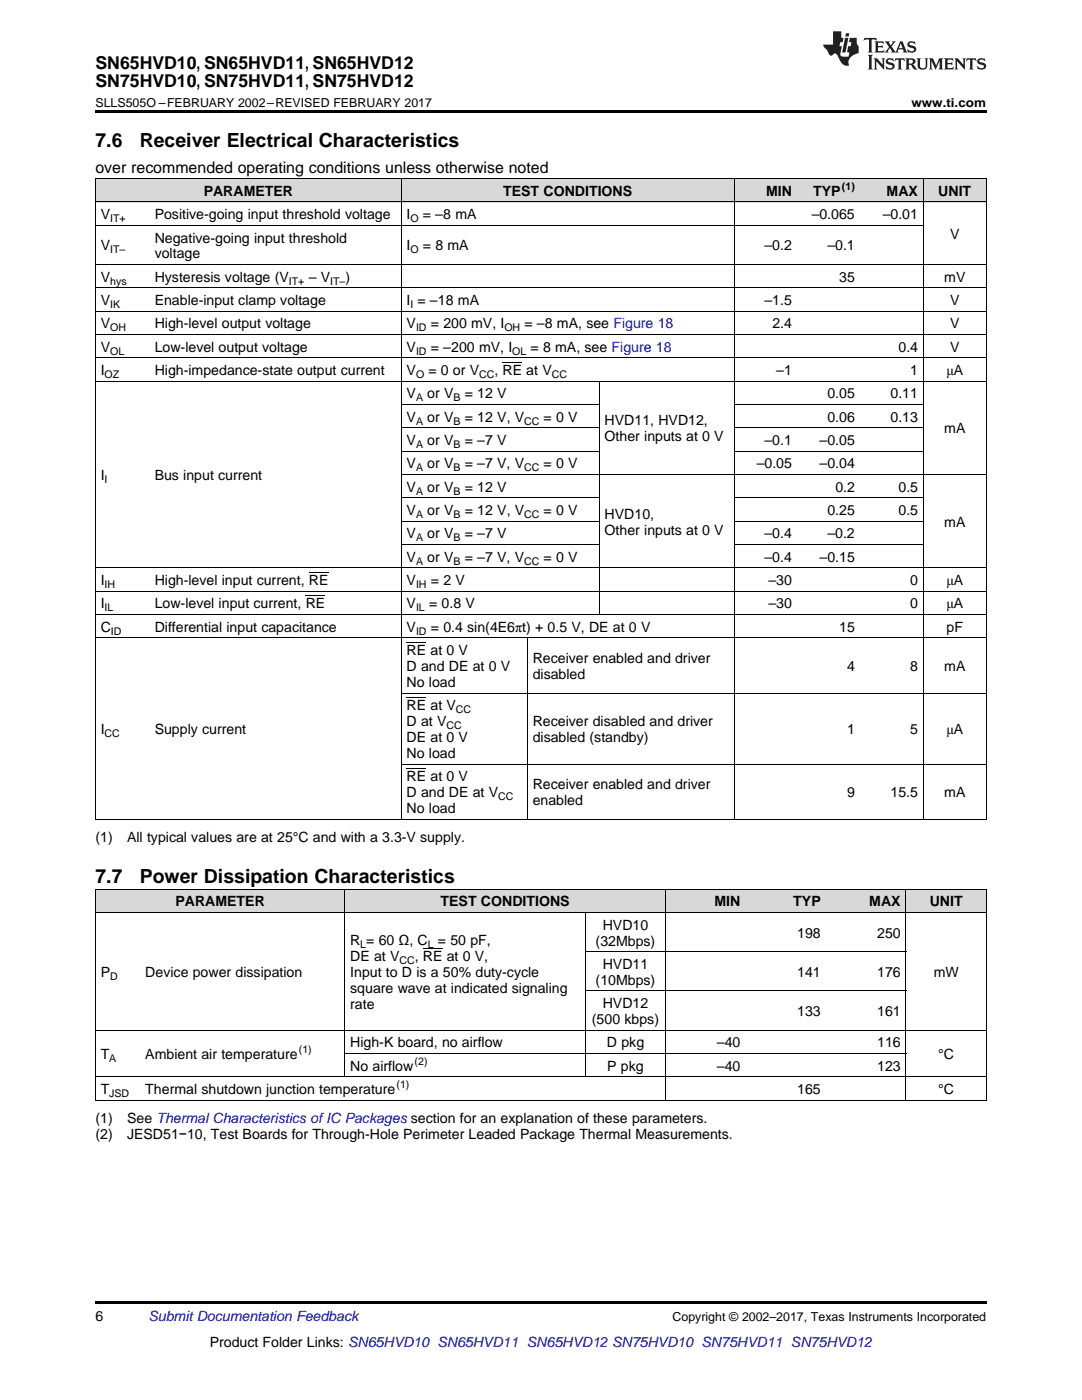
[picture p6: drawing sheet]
<svg xmlns="http://www.w3.org/2000/svg" width="216mm" height="279mm" viewBox="0 0 216 279" stroke-linecap="round" stroke-linejoin="round" font-family="sans-serif">
<defs><g id="words">
<g font-size="3.9">
<text x="19" y="29.3">7.6</text>
<text x="27.9" y="29.3">Receiver Electrical Characteristics</text>
<text x="19" y="176.2">7.7</text>
<text x="27.9" y="176.2">Power Dissipation Characteristics</text>
</g>
<g font-size="3.5">
<text x="19" y="13.8">SN65HVD10, SN65HVD11, SN65HVD12</text>
<text x="19" y="17.3">SN75HVD10, SN75HVD11, SN75HVD12</text>
</g>
<text font-size="3.2" x="19" y="34.4">over recommended operating conditions unless otherwise noted</text>
<g font-size="2.8">
<text x="40.6" y="39.1">PARAMETER</text>
<text x="100.4" y="39.1">TEST CONDITIONS</text>
<text x="152.9" y="39.1">MIN</text>
<text x="162.3" y="39.1">TYP</text>
<text x="176.9" y="39.1">MAX</text>
<text x="187.2" y="39.1">UNIT</text>
<text x="20.1" y="43.7">V</text>
<text x="30.9" y="43.7">Positive-going input threshold voltage</text>
<text x="81.1" y="43.7">I</text>
<text x="84.4" y="43.7">= –8 mA</text>
<text x="162" y="43.7">–0.065</text>
<text x="176.1" y="43.7">–0.01</text>
<text x="189.6" y="47.7">V</text>
<text x="20.1" y="50">V</text>
<text x="30.9" y="48.4">Negative-going input threshold</text>
<text x="30.9" y="51.6">voltage</text>
<text x="81.1" y="50">I</text>
<text x="84.4" y="50">= 8 mA</text>
<text x="152.5" y="50">–0.2</text>
<text x="165.1" y="50">–0.1</text>
<text x="20.1" y="56.2">V</text>
<text x="30.9" y="56.2">Hysteresis voltage (V</text>
<text x="61.6" y="56.2">– V</text>
<text x="68.9" y="56.2">)</text>
<text x="167.5" y="56.2">35</text>
<text x="188.4" y="56.2">mV</text>
<text x="20.1" y="60.9">V</text>
<text x="20.1" y="65.5">V</text>
<text x="30.9" y="60.9">Enable-input clamp voltage</text>
<text x="30.9" y="65.5">High-level output voltage</text>
<text x="81.1" y="60.9">I = –18 mA</text>
<text x="81.1" y="65.5">V</text>
<text x="86" y="65.5">= 200 mV, I</text>
<text x="104.7" y="65.5">= –8 mA, see Figure 18</text>
<text x="152.5" y="60.9">–1.5</text>
<text x="154.1" y="65.5">2.4</text>
<text x="189.6" y="60.9">V</text>
<text x="189.6" y="65.5">V</text>
<text x="20.1" y="70.2">V</text>
<text x="30.9" y="70.2">Low-level output voltage</text>
<text x="81.1" y="70.2">V</text>
<text x="86" y="70.2">= –200 mV, I</text>
<text x="105.9" y="70.2">= 8 mA, see Figure 18</text>
<text x="179.3" y="70.2">0.4</text>
<text x="189.6" y="70.2">V</text>
<text x="20.1" y="74.9">I</text>
<text x="30.9" y="74.9">High-impedance-state output current</text>
<text x="81.1" y="74.9">V</text>
<text x="85.5" y="74.9">= 0 or V</text>
<text x="98.7" y="74.9">, RE at V</text>
<text x="154.9" y="74.9">–1</text>
<text x="181.6" y="74.9">1</text>
<text x="188.8" y="74.9">μA</text>
<text x="81.1" y="79.5">V</text>
<text x="85.3" y="79.5">or V</text>
<text x="92.7" y="79.5">= 12 V</text>
<text x="165.1" y="79.5">0.05</text>
<text x="177.7" y="79.5">0.11</text>
<text x="81.1" y="84.2">V</text>
<text x="81.1" y="88.8">V</text>
<text x="85.3" y="84.2">or V</text>
<text x="85.3" y="88.8">or V</text>
<text x="92.7" y="84.2">= 12 V, V</text>
<text x="92.7" y="88.8">= –7 V</text>
<text x="108.5" y="84.2">= 0 V</text>
<text x="120.6" y="84.9">HVD11, HVD12,</text>
<text x="120.6" y="88.1">Other inputs at 0 V</text>
<text x="152.5" y="88.8">–0.1</text>
<text x="163.5" y="88.8">–0.05</text>
<text x="165.1" y="84.2">0.06</text>
<text x="177.7" y="84.2">0.13</text>
<text x="188.4" y="86.5">mA</text>
<text x="20.1" y="95.8">I</text>
<text x="30.9" y="95.8">Bus input current</text>
<text x="81.1" y="93.5">V</text>
<text x="85.3" y="93.5">or V</text>
<text x="92.7" y="93.5">= –7 V, V</text>
<text x="108.5" y="93.5">= 0 V</text>
<text x="151" y="93.5">–0.05</text>
<text x="163.5" y="93.5">–0.04</text>
<text x="81.1" y="98.1">V</text>
<text x="85.3" y="98.1">or V</text>
<text x="92.7" y="98.1">= 12 V</text>
<text x="166.7" y="98.1">0.2</text>
<text x="179.3" y="98.1">0.5</text>
<text x="81.1" y="102.8">V</text>
<text x="81.1" y="107.5">V</text>
<text x="85.3" y="102.8">or V</text>
<text x="85.3" y="107.5">or V</text>
<text x="92.7" y="102.8">= 12 V, V</text>
<text x="92.7" y="107.5">= –7 V</text>
<text x="108.5" y="102.8">= 0 V</text>
<text x="120.6" y="103.5">HVD10,</text>
<text x="120.6" y="106.7">Other inputs at 0 V</text>
<text x="152.5" y="107.5">–0.4</text>
<text x="165.1" y="102.8">0.25</text>
<text x="165.1" y="107.5">–0.2</text>
<text x="179.3" y="102.8">0.5</text>
<text x="188.4" y="105.1">mA</text>
<text x="81.1" y="112.1">V</text>
<text x="85.3" y="112.1">or V</text>
<text x="92.7" y="112.1">= –7 V, V</text>
<text x="108.5" y="112.1">= 0 V</text>
<text x="152.5" y="112.1">–0.4</text>
<text x="163.5" y="112.1">–0.15</text>
<text x="20.1" y="116.8">I</text>
<text x="30.9" y="116.8">High-level input current, RE</text>
<text x="81.1" y="116.8">V</text>
<text x="86" y="116.8">= 2 V</text>
<text x="153.3" y="116.8">–30</text>
<text x="181.6" y="116.8">0</text>
<text x="188.8" y="116.8">μA</text>
<text x="20.1" y="121.4">I</text>
<text x="30.9" y="121.4">Low-level input current, RE</text>
<text x="81.1" y="121.4">V</text>
<text x="85.6" y="121.4">= 0.8 V</text>
<text x="153.3" y="121.4">–30</text>
<text x="181.6" y="121.4">0</text>
<text x="188.8" y="121.4">μA</text>
<text x="20.1" y="126.1">C</text>
<text x="30.9" y="126.1">Differential input capacitance</text>
<text x="81.1" y="126.1">V</text>
<text x="81.1" y="130.7">RE at 0 V</text>
<text x="86" y="126.1">= 0.4 sin(4E6πt) + 0.5 V, DE at 0 V</text>
<text x="167.5" y="126.1">15</text>
<text x="188.9" y="126.1">pF</text>
<text x="81.1" y="133.9">D and DE at 0 V</text>
<text x="81.1" y="137.1">No load</text>
<text x="106.3" y="132.3">Receiver enabled and driver</text>
<text x="106.3" y="135.5">disabled</text>
<text x="169" y="133.9">4</text>
<text x="181.6" y="133.9">8</text>
<text x="188.4" y="133.9">mA</text>
<text x="81.1" y="141.7">RE at V</text>
<text x="20.1" y="146.5">I</text>
<text x="30.9" y="146.5">Supply current</text>
<text x="81.1" y="144.9">D at V</text>
<text x="81.1" y="148.1">DE at 0 V</text>
<text x="106.3" y="144.9">Receiver disabled and driver</text>
<text x="106.3" y="148.1">disabled (standby)</text>
<text x="169" y="146.5">1</text>
<text x="181.6" y="146.5">5</text>
<text x="188.8" y="146.5">μA</text>
<text x="81.1" y="151.3">No load</text>
<text x="81.1" y="155.9">RE at 0 V</text>
<text x="81.1" y="159.1">D and DE at V</text>
<text x="106.3" y="157.5">Receiver enabled and driver</text>
<text x="106.3" y="160.7">enabled</text>
<text x="169" y="159.1">9</text>
<text x="177.7" y="159.1">15.5</text>
<text x="188.4" y="159.1">mA</text>
<text x="81.1" y="162.3">No load</text>
<text x="19" y="168.1">(1)</text>
<text x="25.4" y="168.1">All typical values are at 25°C and with a 3.3-V supply.</text>
<text x="35" y="180.9">PARAMETER</text>
<text x="87.9" y="180.9">TEST CONDITIONS</text>
<text x="120.3" y="185.5">HVD10</text>
<text x="142.6" y="180.9">MIN</text>
<text x="158.3" y="180.9">TYP</text>
<text x="173.5" y="180.9">MAX</text>
<text x="185.5" y="180.9">UNIT</text>
<text x="69.9" y="188.6">R = 60 Ω, C</text>
<text x="69.9" y="191.8">DE at V</text>
<text x="82.8" y="191.8">, RE at 0 V,</text>
<text x="87.4" y="188.6">= 50 pF,</text>
<text x="118.9" y="188.7">(32Mbps)</text>
<text x="159.1" y="187.1">198</text>
<text x="175" y="187.1">250</text>
<text x="20.1" y="194.9">P</text>
<text x="29" y="194.9">Device power dissipation</text>
<text x="69.9" y="194.9">Input to D is a 50% duty-cycle</text>
<text x="118.9" y="196.5">(10Mbps)</text>
<text x="120.3" y="193.4">HVD11</text>
<text x="159.1" y="194.9">141</text>
<text x="175" y="194.9">176</text>
<text x="186.3" y="194.9">mW</text>
<text x="69.9" y="198.1">square wave at indicated signaling</text>
<text x="69.9" y="201.3">rate</text>
<text x="120.3" y="201.2">HVD12</text>
<text x="159.1" y="202.8">133</text>
<text x="175" y="202.8">161</text>
<text x="69.9" y="209">High-K board, no airflow</text>
<text x="118.1" y="204.4">(500 kbps)</text>
<text x="121.1" y="209">D pkg</text>
<text x="143.1" y="209">–40</text>
<text x="175" y="209">116</text>
<text x="20.1" y="211.3">T</text>
<text x="29" y="211.3">Ambient air temperature</text>
<text x="69.9" y="213.7">No airflow</text>
<text x="121.2" y="213.7">P pkg</text>
<text x="143.1" y="213.7">–40</text>
<text x="175" y="213.7">123</text>
<text x="187.2" y="211.3">°C</text>
<text x="20.1" y="218.3">T</text>
<text x="29" y="218.3">Thermal shutdown junction temperature</text>
<text x="159.1" y="218.3">165</text>
<text x="187.2" y="218.3">°C</text>
<text x="19" y="224.2">(1)</text>
<text x="19" y="227.4">(2)</text>
<text x="25.4" y="224.2">See Thermal Characteristics ofIC Packages section for an explanation of these parameters.</text>
<text x="25.4" y="227.4">JESD51−10, Test Boards for Through-Hole Perimeter Leaded Package Thermal Measurements.</text>
<text x="19" y="263.6">6</text>
<text x="41.8" y="268.9">Product Folder Links: SN65HVD10 SN65HVD11 SN65HVD12 SN75HVD10 SN75HVD11 SN75HVD12</text>
</g>
<text font-size="2.8" fill="#0000c8" x="29.6" y="263.6">Submit Documentation Feedback</text>
<g font-size="2.5">
<text x="19" y="21.4">SLLS505O –FEBRUARY 2002–REVISED FEBRUARY 2017</text>
<text x="181.9" y="21.4">www.ti.com</text>
<text x="134.2" y="263.6">Copyright © 2002–2017, Texas Instruments Incorporated</text>
</g>
<g font-size="2.1">
<text x="168" y="38">(1)</text>
<text x="22" y="44.3">IT+</text>
<text x="81.9" y="44.3">O</text>
<text x="22" y="50.6">IT–</text>
<text x="81.9" y="50.6">O</text>
<text x="22" y="56.8">hys</text>
<text x="57.6" y="56.8">IT+</text>
<text x="65.9" y="56.8">IT–</text>
<text x="22" y="61.5">IK</text>
<text x="81.9" y="61.5">I</text>
<text x="22" y="66.1">OH</text>
<text x="22" y="70.8">OL</text>
<text x="83" y="66.1">ID</text>
<text x="83" y="70.8">ID</text>
<text x="100.6" y="66.1">OH</text>
<text x="102.2" y="70.8">OL</text>
<text x="20.9" y="75.4">OZ</text>
<text x="83" y="75.4">O</text>
<text x="95.6" y="75.4">CC</text>
<text x="110.1" y="75.4">CC</text>
<text x="83" y="80.1">A</text>
<text x="90.5" y="80.1">B</text>
<text x="83" y="84.7">A</text>
<text x="83" y="89.4">A</text>
<text x="90.5" y="84.7">B</text>
<text x="90.5" y="89.4">B</text>
<text x="104.6" y="84.7">CC</text>
<text x="83" y="94.1">A</text>
<text x="90.5" y="94.1">B</text>
<text x="104.6" y="94.1">CC</text>
<text x="20.9" y="96.4">I</text>
<text x="83" y="98.7">A</text>
<text x="90.5" y="98.7">B</text>
<text x="83" y="103.4">A</text>
<text x="90.5" y="103.4">B</text>
<text x="104.6" y="103.4">CC</text>
<text x="83" y="108">A</text>
<text x="83" y="112.7">A</text>
<text x="90.5" y="108">B</text>
<text x="90.5" y="112.7">B</text>
<text x="104.6" y="112.7">CC</text>
<text x="20.9" y="117.3">IH</text>
<text x="83" y="117.3">IH</text>
<text x="20.9" y="122">IL</text>
<text x="83" y="122">IL</text>
<text x="22.1" y="126.6">ID</text>
<text x="83" y="126.6">ID</text>
<text x="91" y="142.3">CC</text>
<text x="20.9" y="147.1">CC</text>
<text x="89.1" y="145.5">CC</text>
<text x="99.4" y="159.7">CC</text>
<text x="71.9" y="189.2">L</text>
<text x="85.4" y="189.2">L</text>
<text x="22" y="195.5">D</text>
<text x="79.7" y="192.3">CC</text>
<text x="21.8" y="211.9">A</text>
<text x="59.6" y="210.2">(1)</text>
<text x="82.7" y="212.5">(2)</text>
<text x="21.8" y="218.9">JSD</text>
<text x="79.1" y="217.2">(1)</text>
</g>
</g></defs>
<g fill="#d8d8d8">
<path d="M19 177.5h8.9v4.6h-8.9z"/>
<path d="M27.9 177.5h40.9v4.6h-40.9z"/>
<path d="M68.8 177.5h48v4.6h-48z"/>
<path d="M116.8 177.5h16v4.6h-16z"/>
<path d="M132.8 177.5h16v4.6h-16z"/>
<path d="M148.8 177.5h16v4.6h-16z"/>
<path d="M164.8 177.5h16v4.6h-16z"/>
<path d="M180.8 177.5h16v4.6h-16z"/>
<path d="M19 35.7h10.8v4.7h-10.8z"/>
<path d="M29.8 35.7h50.3v4.7h-50.3z"/>
<path d="M80.1 35.7h25.1v4.7h-25.1z"/>
<path d="M105.2 35.7h14.4v4.7h-14.4z"/>
<path d="M119.6 35.7h26.9v4.7h-26.9z"/>
<path d="M146.5 35.7h12.6v4.7h-12.6z"/>
<path d="M159.1 35.7h12.6v4.7h-12.6z"/>
<path d="M171.7 35.7h12.6v4.7h-12.6z"/>
<path d="M184.3 35.7h12.5v4.7h-12.5z"/>
</g>
<g fill="#000">
<path d="M19 22h177.8v.5h-177.8zM19 163.5h.2zM80 163.5h.1zM105.1 163.5h.1zM119.5 163.5h.1zM146.4 163.5h.1zM159 163.5h.1zM171.6 163.5h.1zM184.1 163.5h.2zM196.7 163.5h.1zM19 219.6h.2zM68.7 219.6h.1z"/>
<path d="M116.7 219.6h.1zM132.7 219.6h.1zM148.7 219.6h.1zM164.7 219.6h.1zM180.7 219.6h.1zM196.7 219.6h.1zM19 259.7h177.8v.5h-177.8z"/>
</g>
<g fill="none" stroke="#000" stroke-width=".2">
<path d="M19 35.6h177.8M19.1 35.7v127.8M80 35.7v127.8M146.5 35.7v127.8M184.2 35.7v127.8M196.8 35.7v127.8M19 57.4h177.8M19 52.8h177.8M19 45h165.3M19 40.3h177.8M19 76.1h177.8M19 71.4h177.8"/>
<path d="M19 66.8h177.8M19 62.1h177.8M119.5 76.1v46.6M80.1 99.4h39.5M80.1 94.7h116.7M80.1 90h39.5M80.1 85.4h39.5M80.1 80.7h39.5M146.5 99.4h37.8M146.5 90h37.8M146.5 85.4h37.8M146.5 80.7h37.8"/>
<path d="M19 118h177.8M19 113.3h177.8M80.1 108.7h39.5M80.1 104h39.5M146.5 108.7h37.8M146.5 104h37.8M19 127.3h177.8M19 122.6h177.8M80.1 138.3h116.7M105.2 127.3v36.2M80.1 152.5h116.7M19 177.4h177.8v42.2"/>
<path d="M19 163.5h177.8M19.1 177.4v42.2M68.8 177.4v37.5M132.8 177.4v42.2M180.8 177.4v42.2M19 182.1h177.8M116.8 182.1v32.8M116.8 197.7h64M116.8 189.9h64M19 219.6h177.8M19 214.9h177.8M19 205.6h177.8"/>
<path d="M68.8 210.2h112"/>
</g>
<g fill="#231f20">
<path d="M172.5 7.6l-.1 .5 .4-.2h.6v.1v2.1l-.2 .4h.9l-.2-.4v-2.1l.1-.1h.5l.5 .2-.2-.5zM174.5 8.3l.2 .3v1.5l-.2 .4h1.8l.2-.6a1.04 1.04 0 0 1-1.3 .2v-.7h.6l.3 .2v-.6l-.3 .2h-.6v-.6l.8-.1 .4 .3-.2-.5zM176.5 8.3l.9 1.1-.9 1.1h.8l-.2-.2 .4-.7 .5 .7-.2 .2h1.5l-.2-.2 .2-.4h.9l.1 .4-.2 .2h1l-.3-.3-.7-1.9h-.5l-.9 2-.8-1 .9-1h-.8l.1 .3-.4 .5-.3-.6 .1-.2zM179.7 8.6l.4 1h-.7zM181.3 8.4a.63 .63 0 0 0-.2 .7 .63 .63 0 0 0 .6 .4l.6 .2 .1 .2a.75 .75 0 0 1-.7 .4 .75 .75 0 0 1-.6-.5l.1 .7 .1-.1a1.11 1.11 0 0 0 1.5-.6 1.13 1.13 0 0 0-1.2-.8l-.1-.4a1.04 1.04 0 0 1 1.2 .2l-.2-.5-.2 .1-.4-.2zM173.2 10.9l.2 .4v2.2l-.2 .4h1l-.3-.4v-2.2l.3-.4zM174.3 11.6l.3 .4v1.5l-.3 .4h.8l-.2-.4v-1.3l1.5 1.7v-1.9l.2-.4h-.7l.2 .4v.9l-1.1-1.3zM177 11.8a.62 .62 0 0 0-.2 .7 .62 .62 0 0 0 .6 .4l.6 .1 .1 .3a.76 .76 0 0 1-.7 .3 .76 .76 0 0 1-.7-.4l.2 .7 .1-.1a1.11 1.11 0 0 0 1.5-.6 1.13 1.13 0 0 0-1.2-.8l-.1-.4a1.04 1.04 0 0 1 1.2 .2l-.2-.6-.2 .1-.5-.1zM178.7 11.6l-.2 .6a.61 .61 0 0 1 .8-.3v1.6l-.2 .4h.9l-.2-.4v-1.6a.63 .63 0 0 1 .7 .3l-.1-.6zM180.6 11.6l.3 .4v1.5l-.3 .4h1l-.2-.2-.1-.8 .6 .2a.76 .76 0 0 0 1.2 .7l-1-1a.58 .58 0 0 0 .6-.5 .58 .58 0 0 0-.5-.6zM181.4 11.9h.1a.45 .45 0 0 1 .5 .1 .45 .45 0 0 1 .1 .5l-.8 .2zM182.9 11.6l.2 .2a2.17 2.17 0 0 0 .3 1.9 .99 .99 0 0 0 1.6-.6v-1.1l.2-.4h-.7l.2 .2a1.92 1.92 0 0 1-.2 1.8 .6 .6 0 0 1-.9-.5v-1.1l.2-.4zM185.4 11.6l.2 .4v1.5l-.2 .4h.7l-.2-.4v-1.4l.8 1.8 .8-1.8v1.4l-.2 .4h.9l-.2-.4v-1.5l.2-.4h-.8l-.6 1.5-.6-1.5zM188.4 11.6l.2 .4v1.5l-.2 .4h1.8l.1-.6a1.04 1.04 0 0 1-1.2 .1v-.6h.5l.4 .2v-.6l-.4 .2h-.5v-.7h.8l.3 .3-.1-.6zM190.5 11.6l.2 .4v1.5l-.2 .4h.7l-.2-.4v-1.3l1.5 1.7v-1.9l.2-.4h-.7l.2 .4v.9l-1.1-1.3zM192.9 11.6l-.1 .6a.61 .61 0 0 1 .7-.3l.1 1.6-.3 .4h1l-.3-.4 .1-1.6a.63 .63 0 0 1 .7 .3l-.1-.6zM195.2 11.8a.62 .62 0 0 0-.2 .7 .62 .62 0 0 0 .6 .4l.6 .1 .1 .3a.76 .76 0 0 1-.7 .3 .76 .76 0 0 1-.6-.4l.1 .7 .1-.1a1.11 1.11 0 0 0 1.6-.6 1.13 1.13 0 0 0-1.3-.8l-.1-.4a1.04 1.04 0 0 1 1.2 .2l-.1-.6-.2 .1-.5-.1z"/>
<path d="M166.2 6.3v2.6h-1.9v.4l.8 .9a.91 .91 0 0 0 1 .8 .56 .56 0 0 1 .5-.3 .56 .56 0 0 1 .5 .3l.4 .8a1.53 1.53 0 0 0 1.9 1.2 1.54 1.54 0 0 1 1-2.1l.9-.3v-1.4a1.52 1.52 0 0 1-.4-1.6h-1.3l-.2 .8h.5l-.2 .8h-.5l-.1 1v.2l.4 .1-.2 .8a1.93 1.93 0 0 1-1.6-.3l.3-1.8h-.5l.2-.8h.4l.2-.8h-.4v-1.3zM168.6 7.6l-.6 2.9h.7l.6-2.9zM168.8 6.6l-.1 .7h.6l.2-.7z"/>
</g>
<path d="M100.3 72.4h3.9M61 118.9h3.9M61.6 114.3h3.9M81.1 139.3h4M81.1 128.3h4M81.1 153.4h4M84.4 189.3h3.9" fill="none" stroke="#000" stroke-width=".2"/>
<use href="#words"/>
</svg>
